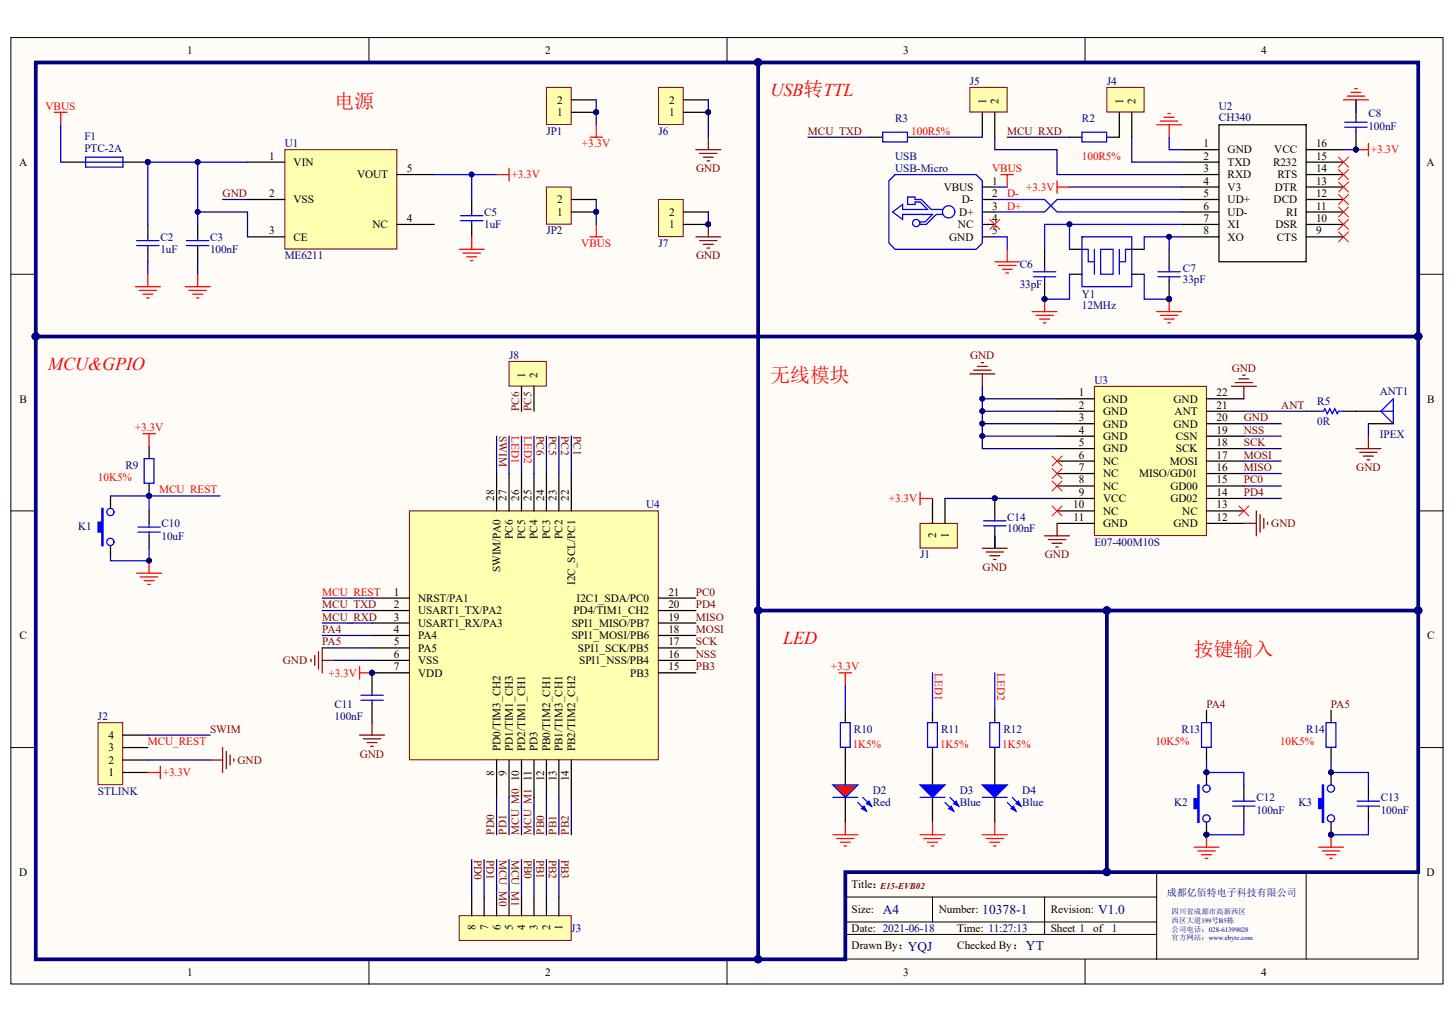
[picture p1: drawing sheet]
<svg xmlns="http://www.w3.org/2000/svg" width="289mm" height="203mm" viewBox="0 0 289 203" stroke-linecap="round" stroke-linejoin="round" font-family="sans-serif">
<defs><g id="words">
<g font-size="3.9" fill="#f00">
<text x="66.4" y="21.5">电源</text>
<text x="152.9" y="75.9">无线模块</text>
<text x="236.9" y="130.3">按键输入</text>
</g>
<g font-size="3.6" fill="#f00">
<text x="152.9" y="19">USB转TTL</text>
<text x="9.6" y="73.4">MCU&amp;GPIO</text>
<text x="155.4" y="127.8">LED</text>
</g>
<g font-size="2.7" fill="#000080">
<text x="175.2" y="181.4">A4</text>
<text x="194.9" y="181.4">10378-1</text>
<text x="217.9" y="181.4">V1.0</text>
<text x="180.1" y="188.8">YQJ</text>
<text x="203.6" y="188.6">YT</text>
</g>
<g font-size="2.2">
<text x="37.1" y="10.7">1</text>
<text x="108.2" y="10.7">2</text>
<text x="179.2" y="10.7">3</text>
<text x="250.3" y="10.7">4</text>
<text x="110.5" y="23">1</text>
<text x="110.5" y="20.6">2</text>
<text x="132.8" y="23">1</text>
<text x="132.8" y="20.6">2</text>
<text x="195.7" y="20.6" transform="rotate(-90 195.7 20.6)">1</text>
<text x="198.2" y="20.6" transform="rotate(-90 198.2 20.6)">2</text>
<text x="222.9" y="20.6" transform="rotate(-90 222.9 20.6)">1</text>
<text x="225.3" y="20.6" transform="rotate(-90 225.3 20.6)">2</text>
<text x="238.8" y="29.2">1</text>
<text x="261.2" y="29.2">16</text>
<text x="3.8" y="32.9">A</text>
<text x="53.4" y="31.7">1</text>
<text x="58.2" y="32.9">VIN</text>
<text x="70.8" y="35.4">VOUT</text>
<text x="80.7" y="34.2">5</text>
<text x="238.8" y="31.7">2</text>
<text x="238.8" y="34.2">3</text>
<text x="243.6" y="30.4">GND</text>
<text x="243.6" y="32.9">TXD</text>
<text x="243.6" y="35.4">RXD</text>
<text x="252.6" y="32.9">R232</text>
<text x="252.9" y="30.4">VCC</text>
<text x="253.5" y="35.4">RTS</text>
<text x="261.2" y="34.2">14</text>
<text x="261.2" y="31.7">15</text>
<text x="283.1" y="32.9">A</text>
<text x="53.4" y="39.1">2</text>
<text x="58.2" y="40.3">VSS</text>
<text x="110.5" y="40.3">2</text>
<text x="187.3" y="37.9">VBUS</text>
<text x="190.9" y="40.3">D-</text>
<text x="196.9" y="36.6">1</text>
<text x="196.9" y="39.1">2</text>
<text x="196.9" y="41.6">3</text>
<text x="238.8" y="36.6">4</text>
<text x="238.8" y="39.1">5</text>
<text x="238.8" y="41.6">6</text>
<text x="243.6" y="37.9">V3</text>
<text x="243.6" y="40.3">UD+</text>
<text x="252.7" y="40.3">DCD</text>
<text x="253" y="37.9">DTR</text>
<text x="261.2" y="41.6">11</text>
<text x="261.2" y="39.1">12</text>
<text x="261.2" y="36.6">13</text>
<text x="53.4" y="46.5">3</text>
<text x="58.2" y="47.8">CE</text>
<text x="73.9" y="45.3">NC</text>
<text x="80.7" y="44">4</text>
<text x="110.5" y="42.8">1</text>
<text x="132.8" y="45.3">1</text>
<text x="132.8" y="42.8">2</text>
<text x="188.4" y="47.8">GND</text>
<text x="190.1" y="45.3">NC</text>
<text x="190.3" y="42.8">D+</text>
<text x="196.9" y="44">4</text>
<text x="196.9" y="46.5">5</text>
<text x="238.8" y="44">7</text>
<text x="238.8" y="46.5">8</text>
<text x="243.6" y="42.8">UD-</text>
<text x="243.6" y="45.3">XI</text>
<text x="243.6" y="47.8">XO</text>
<text x="253.1" y="45.3">DSR</text>
<text x="253.4" y="47.8">CTS</text>
<text x="255.2" y="42.8">RI</text>
<text x="261.2" y="46.5">9</text>
<text x="261.2" y="44">10</text>
<text x="104.2" y="75" transform="rotate(-90 104.2 75)">1</text>
<text x="106.7" y="75" transform="rotate(-90 106.7 75)">2</text>
<text x="3.9" y="79.9">B</text>
<text x="214.1" y="78.7">1</text>
<text x="214.1" y="81.1">2</text>
<text x="214.1" y="83.6">3</text>
<text x="218.9" y="79.9">GND</text>
<text x="218.9" y="82.3">GND</text>
<text x="232.9" y="79.9">GND</text>
<text x="233.1" y="82.3">ANT</text>
<text x="241.4" y="83.6">20</text>
<text x="241.4" y="81.1">21</text>
<text x="241.4" y="78.7">22</text>
<text x="283.2" y="79.9">B</text>
<text x="214.1" y="86.1">4</text>
<text x="214.1" y="88.5">5</text>
<text x="218.9" y="84.8">GND</text>
<text x="218.9" y="87.3">GND</text>
<text x="218.9" y="89.8">GND</text>
<text x="232.9" y="84.8">GND</text>
<text x="233.3" y="89.8">SCK</text>
<text x="233.3" y="87.3">CSN</text>
<text x="241.4" y="88.5">18</text>
<text x="241.4" y="86.1">19</text>
<text x="214.1" y="91">6</text>
<text x="214.1" y="93.5">7</text>
<text x="214.1" y="95.9">8</text>
<text x="218.9" y="92.3">NC</text>
<text x="218.9" y="94.7">NC</text>
<text x="226" y="94.7">MISO/GD01</text>
<text x="232.1" y="92.3">MOSI</text>
<text x="241.4" y="95.9">15</text>
<text x="241.4" y="93.5">16</text>
<text x="241.4" y="91">17</text>
<text x="98.1" y="99.4" transform="rotate(-90 98.1 99.4)">28</text>
<text x="100.5" y="99.4" transform="rotate(-90 100.5 99.4)">27</text>
<text x="103" y="99.4" transform="rotate(-90 103 99.4)">26</text>
<text x="105.5" y="99.4" transform="rotate(-90 105.5 99.4)">25</text>
<text x="108" y="99.4" transform="rotate(-90 108 99.4)">24</text>
<text x="110.4" y="99.4" transform="rotate(-90 110.4 99.4)">23</text>
<text x="112.9" y="99.4" transform="rotate(-90 112.9 99.4)">22</text>
<text x="213" y="100.9">10</text>
<text x="214.1" y="98.4">9</text>
<text x="218.9" y="97.2">NC</text>
<text x="218.9" y="99.7">VCC</text>
<text x="232.2" y="99.7">GD02</text>
<text x="232.2" y="97.2">GD00</text>
<text x="241.4" y="100.9">13</text>
<text x="241.4" y="98.4">14</text>
<text x="101.7" y="107" transform="rotate(-90 101.7 107)">PC6</text>
<text x="104.2" y="107" transform="rotate(-90 104.2 107)">PC5</text>
<text x="106.7" y="107" transform="rotate(-90 106.7 107)">PC4</text>
<text x="109.2" y="107" transform="rotate(-90 109.2 107)">PC3</text>
<text x="111.6" y="107" transform="rotate(-90 111.6 107)">PC2</text>
<text x="185.8" y="106.7" transform="rotate(-90 185.8 106.7)">2</text>
<text x="188.3" y="106.7" transform="rotate(-90 188.3 106.7)">1</text>
<text x="213" y="103.4">11</text>
<text x="218.9" y="102.1">NC</text>
<text x="218.9" y="104.6">GND</text>
<text x="232.9" y="104.6">GND</text>
<text x="234.6" y="102.1">NC</text>
<text x="241.4" y="103.4">12</text>
<text x="99.3" y="113.6" transform="rotate(-90 99.3 113.6)">SWIM/PA0</text>
<text x="78.2" y="118.2">1</text>
<text x="83" y="119.4">NRST/PA1</text>
<text x="114.1" y="116.1" transform="rotate(-90 114.1 116.1)">I2C_SCL/PC1</text>
<text x="114.4" y="119.4">I2C1_SDA/PC0</text>
<text x="132.6" y="118.2">21</text>
<text x="78.2" y="120.7">2</text>
<text x="78.2" y="123.1">3</text>
<text x="78.2" y="125.6">4</text>
<text x="83" y="121.9">USART1_TX/PA2</text>
<text x="83" y="124.4">USART1_RX/PA3</text>
<text x="113.5" y="124.4">SPI1_MISO/PB7</text>
<text x="113.8" y="121.9">PD4/TIM1_CH2</text>
<text x="132.6" y="125.6">18</text>
<text x="132.6" y="123.1">19</text>
<text x="132.6" y="120.7">20</text>
<text x="3.9" y="126.9">C</text>
<text x="78.2" y="128.1">5</text>
<text x="78.2" y="130.6">6</text>
<text x="83" y="126.9">PA4</text>
<text x="83" y="129.3">PA5</text>
<text x="83" y="131.8">VSS</text>
<text x="113.5" y="126.9">SPI1_MOSI/PB6</text>
<text x="114.7" y="129.3">SPI1_SCK/PB5</text>
<text x="114.9" y="131.8">SPI1_NSS/PB4</text>
<text x="132.6" y="130.6">16</text>
<text x="132.6" y="128.1">17</text>
<text x="283.2" y="126.9">C</text>
<text x="78.2" y="133">7</text>
<text x="83" y="134.3">VDD</text>
<text x="125.1" y="134.3">PB3</text>
<text x="132.6" y="133">15</text>
<text x="21.6" y="149.1">3</text>
<text x="21.6" y="146.6">4</text>
<text x="99.3" y="149.1" transform="rotate(-90 99.3 149.1)">PD0/TIM3_CH2</text>
<text x="101.7" y="149.1" transform="rotate(-90 101.7 149.1)">PD1/TIM1_CH3</text>
<text x="104.2" y="149.1" transform="rotate(-90 104.2 149.1)">PD2/TIM1_CH1</text>
<text x="106.7" y="149.1" transform="rotate(-90 106.7 149.1)">PD3</text>
<text x="109.2" y="149.1" transform="rotate(-90 109.2 149.1)">PB0/TIM2_CH1</text>
<text x="111.6" y="149.1" transform="rotate(-90 111.6 149.1)">PB1/TIM3_CH1</text>
<text x="114.1" y="149.1" transform="rotate(-90 114.1 149.1)">PB2/TIM2_CH2</text>
<text x="21.6" y="154.1">1</text>
<text x="21.6" y="151.6">2</text>
<text x="98.1" y="153.9" transform="rotate(-90 98.1 153.9)">8</text>
<text x="100.5" y="153.9" transform="rotate(-90 100.5 153.9)">9</text>
<text x="103" y="155" transform="rotate(-90 103 155)">10</text>
<text x="105.5" y="154.9" transform="rotate(-90 105.5 154.9)">11</text>
<text x="108" y="155" transform="rotate(-90 108 155)">12</text>
<text x="110.4" y="155" transform="rotate(-90 110.4 155)">13</text>
<text x="112.9" y="155" transform="rotate(-90 112.9 155)">14</text>
<text x="3.8" y="173.8">D</text>
<text x="283.1" y="173.8">D</text>
<text x="169" y="176.3">Title：</text>
<text x="94.3" y="184.5" transform="rotate(-90 94.3 184.5)">8</text>
<text x="96.8" y="184.5" transform="rotate(-90 96.8 184.5)">7</text>
<text x="99.3" y="184.5" transform="rotate(-90 99.3 184.5)">6</text>
<text x="101.7" y="184.5" transform="rotate(-90 101.7 184.5)">5</text>
<text x="104.2" y="184.5" transform="rotate(-90 104.2 184.5)">4</text>
<text x="106.7" y="184.5" transform="rotate(-90 106.7 184.5)">3</text>
<text x="109.2" y="184.5" transform="rotate(-90 109.2 184.5)">2</text>
<text x="111.6" y="184.5" transform="rotate(-90 111.6 184.5)">1</text>
<text x="169" y="181.2">Size:</text>
<text x="169" y="184.9">Date: 2021-06-18</text>
<text x="186.3" y="181.2">Number:</text>
<text x="190" y="184.9">Time: 11:27:13</text>
<text x="208.5" y="181.2">Revision:</text>
<text x="208.5" y="184.9">Sheet 1</text>
<text x="216.9" y="184.9">of</text>
<text x="169" y="188.4">Drawn By：</text>
<text x="190" y="188.4">Checked By：</text>
<text x="37.1" y="193.6">1</text>
<text x="108.2" y="193.6">2</text>
<text x="179.2" y="193.6">3</text>
<text x="250.3" y="193.6">4</text>
</g>
<g font-size="2.2" fill="#000080">
<text x="192.5" y="16.8">J5</text>
<text x="219.6" y="16.8">J4</text>
<text x="241.9" y="21.8">U2</text>
<text x="271.6" y="23.3">C8</text>
<text x="16.7" y="27.7">F1</text>
<text x="56.5" y="29.2">U1</text>
<text x="108.4" y="26.8">JP1</text>
<text x="130.7" y="26.8">J6</text>
<text x="177.6" y="24.3">R3</text>
<text x="214.7" y="24.3">R2</text>
<text x="241.9" y="24">CH340</text>
<text x="271.6" y="25.8">100nF</text>
<text x="16.7" y="30.2">PTC-2A</text>
<text x="177.6" y="31.7">USB</text>
<text x="177.6" y="34.2">USB-Micro</text>
<text x="31.8" y="47.8">C2</text>
<text x="41.7" y="47.8">C3</text>
<text x="96.1" y="42.8">C5</text>
<text x="96.1" y="45.3">1uF</text>
<text x="108.4" y="46.5">JP2</text>
<text x="31.8" y="50.2">1uF</text>
<text x="41.7" y="50.2">100nF</text>
<text x="56.5" y="51.5">ME6211</text>
<text x="130.7" y="49">J7</text>
<text x="202.4" y="53.2">C6</text>
<text x="234.7" y="53.9">C7</text>
<text x="202.4" y="57.1">33pF</text>
<text x="214.7" y="59.1">Y1</text>
<text x="234.7" y="56.2">33pF</text>
<text x="214.7" y="61.4">12MHz</text>
<text x="101" y="71.2">J8</text>
<text x="217.2" y="76.2">U3</text>
<text x="261.4" y="80.4">R5</text>
<text x="273.8" y="78.4">ANT1</text>
<text x="261.4" y="84.3">0R</text>
<text x="273.8" y="86.8">IPEX</text>
<text x="24.9" y="93">R9</text>
<text x="128.2" y="100.9">U4</text>
<text x="15.5" y="105.1">K1</text>
<text x="32" y="104.6">C10</text>
<text x="32" y="107.1">10uF</text>
<text x="199.9" y="103.4">C14</text>
<text x="199.9" y="105.6">100nF</text>
<text x="182.6" y="110.8">J1</text>
<text x="217.2" y="108.3">E07-400M10S</text>
<text x="19.4" y="142.9">J2</text>
<text x="66.4" y="140.5">C11</text>
<text x="66.4" y="142.9">100nF</text>
<text x="169.5" y="145.4">R10</text>
<text x="186.8" y="145.4">R11</text>
<text x="199.1" y="145.4">R12</text>
<text x="234.5" y="145.4">R13</text>
<text x="259.2" y="145.4">R14</text>
<text x="19.4" y="157.8">STLINK</text>
<text x="173.2" y="157.5">D2</text>
<text x="173.2" y="160">Red</text>
<text x="190.5" y="157.5">D3</text>
<text x="190.5" y="160">Blue</text>
<text x="202.9" y="157.5">D4</text>
<text x="202.9" y="160">Blue</text>
<text x="233" y="160">K2</text>
<text x="249.3" y="159">C12</text>
<text x="249.3" y="161.4">100nF</text>
<text x="257.7" y="160">K3</text>
<text x="274" y="159">C13</text>
<text x="274" y="161.4">100nF</text>
<text x="113.4" y="184.9">J3</text>
<text x="220.6" y="184.9">1</text>
</g>
<g font-size="2.2" fill="#f00">
<text x="9" y="21.8">VBUS</text>
<text x="115.5" y="29.2">+3.3V</text>
<text x="180.8" y="26.8">100R¡À5%</text>
<text x="101.5" y="35.4">+3.3V</text>
<text x="196.9" y="34.2">VBUS</text>
<text x="214.7" y="31.7">100R¡À5%</text>
<text x="272.1" y="30.4">+3.3V</text>
<text x="199.9" y="41.6">D+</text>
<text x="199.9" y="39.1">D-</text>
<text x="203.6" y="37.9">+3.3V</text>
<text x="115.4" y="49">VBUS</text>
<text x="26.8" y="85.6">+3.3V</text>
<text x="101.5" y="86.6" transform="rotate(90 101.5 86.6)">LED1</text>
<text x="104" y="86.6" transform="rotate(90 104 86.6)">LED2</text>
<text x="19.4" y="95.5">10K¡À5%</text>
<text x="31.6" y="97.9">MCU_REST</text>
<text x="176.4" y="99.7">+3.3V</text>
<text x="64" y="118.2">MCU_REST</text>
<text x="65.2" y="134.3">+3.3V</text>
<text x="164.9" y="133">+3.3V</text>
<text x="185.5" y="133.5" transform="rotate(90 185.5 133.5)">LED1</text>
<text x="197.9" y="133.5" transform="rotate(90 197.9 133.5)">LED2</text>
<text x="29.3" y="147.9">MCU_REST</text>
<text x="169.2" y="148.3">1K¡À5%</text>
<text x="186.5" y="148.3">1K¡À5%</text>
<text x="198.9" y="148.3">1K¡À5%</text>
<text x="229.3" y="147.9">10K¡À5%</text>
<text x="254" y="147.9">10K¡À5%</text>
<text x="32.3" y="154.1">+3.3V</text>
</g>
<g font-size="2.2" fill="#800000">
<text x="160.3" y="26.8">MCU_TXD</text>
<text x="199.9" y="26.8">MCU_RXD</text>
<text x="138.1" y="34.2">GND</text>
<text x="44.2" y="39.1">GND</text>
<text x="138.1" y="51.5">GND</text>
<text x="192.5" y="71.2">GND</text>
<text x="244.4" y="73.7">GND</text>
<text x="103" y="81.6" transform="rotate(-90 103 81.6)">PC6</text>
<text x="105.5" y="81.6" transform="rotate(-90 105.5 81.6)">PC5</text>
<text x="246.8" y="83.6">GND</text>
<text x="254.3" y="81.1">ANT</text>
<text x="99" y="86.6" transform="rotate(90 99 86.6)">SWIM</text>
<text x="106.4" y="86.6" transform="rotate(90 106.4 86.6)">PC6</text>
<text x="108.9" y="86.6" transform="rotate(90 108.9 86.6)">PC5</text>
<text x="111.4" y="86.6" transform="rotate(90 111.4 86.6)">PC2</text>
<text x="113.8" y="86.6" transform="rotate(90 113.8 86.6)">PC1</text>
<text x="246.8" y="86.1">NSS</text>
<text x="246.8" y="88.5">SCK</text>
<text x="246.8" y="91">MOSI</text>
<text x="246.8" y="93.5">MISO</text>
<text x="246.8" y="95.9">PC0</text>
<text x="269.1" y="93.5">GND</text>
<text x="246.8" y="98.4">PD4</text>
<text x="252.3" y="104.6">GND</text>
<text x="195" y="113.3">GND</text>
<text x="207.3" y="110.8">GND</text>
<text x="138.1" y="118.2">PC0</text>
<text x="64" y="123.1">MCU_RXD</text>
<text x="64" y="120.7">MCU_TXD</text>
<text x="64" y="125.6">PA4</text>
<text x="138.1" y="123.1">MISO</text>
<text x="138.1" y="125.6">MOSI</text>
<text x="138.1" y="120.7">PD4</text>
<text x="56.1" y="131.8">GND</text>
<text x="64" y="128.1">PA5</text>
<text x="138.1" y="128.1">SCK</text>
<text x="138.1" y="130.6">NSS</text>
<text x="138.1" y="133">PB3</text>
<text x="239.4" y="140.5">PA4</text>
<text x="264.1" y="140.5">PA5</text>
<text x="41.7" y="145.4">SWIM</text>
<text x="47.1" y="151.6">GND</text>
<text x="71.4" y="150.3">GND</text>
<text x="98.1" y="165.7" transform="rotate(-90 98.1 165.7)">PD0</text>
<text x="100.5" y="165.7" transform="rotate(-90 100.5 165.7)">PD1</text>
<text x="103" y="165.7" transform="rotate(-90 103 165.7)">MCU_M0</text>
<text x="105.5" y="165.7" transform="rotate(-90 105.5 165.7)">MCU_M1</text>
<text x="108" y="165.7" transform="rotate(-90 108 165.7)">PB0</text>
<text x="110.4" y="165.7" transform="rotate(-90 110.4 165.7)">PB1</text>
<text x="112.9" y="165.7" transform="rotate(-90 112.9 165.7)">PB2</text>
<text x="94.1" y="170.6" transform="rotate(90 94.1 170.6)">PD0</text>
<text x="96.5" y="170.6" transform="rotate(90 96.5 170.6)">PD1</text>
<text x="99" y="170.6" transform="rotate(90 99 170.6)">MCU_M0</text>
<text x="101.5" y="170.6" transform="rotate(90 101.5 170.6)">MCU_M1</text>
<text x="104" y="170.6" transform="rotate(90 104 170.6)">PB0</text>
<text x="106.4" y="170.6" transform="rotate(90 106.4 170.6)">PB1</text>
<text x="108.9" y="170.6" transform="rotate(90 108.9 170.6)">PB2</text>
<text x="111.4" y="170.6" transform="rotate(90 111.4 170.6)">PB3</text>
</g>
<text font-size="2" fill="#000080" x="231.5" y="177.9">成都亿佰特电子科技有限公司</text>
<text font-size="1.8" fill="#800000" x="174.7" y="176.4">E15-EVB02</text>
<g font-size="1.5" fill="#000080">
<text x="232.5" y="181.4">四川省成都市高新西区</text>
<text x="232.5" y="183.1">西区大道199号B5栋</text>
<text x="232.5" y="184.9">公司电话：028-61399028</text>
<text x="232.5" y="186.6">官方网站：www.ebyte.com</text>
</g>
</g></defs>
<g fill="#fffcf8" stroke="#000" stroke-width=".2">
<path d="M2.2 7.5h284.1v187.8h-284.1z"/>
<path d="M7.1 12.4h274.3v177.9h-274.3z"/>
</g>
<g fill="none" stroke="#000" stroke-width=".2">
<path d="M73.2 7.5v4.9M144.3 7.5v4.9M215.3 7.5v4.9M2.2 54.4h4.9M281.4 54.4h5M2.2 101.4h4.9M281.4 101.4h5M2.2 148.3h4.9M281.4 148.3h5M167.7 178h61.8M185 178v5M207.3 178v7.4"/>
<path d="M229.5 173.1v17.3M259.2 173.1h-91.5v17.3M281.4 173.1h-22.2v17.3M73.2 190.4v4.9M144.3 190.4v4.9M167.7 185.4h61.8M167.7 183h61.8M215.3 190.4v4.9"/>
</g>
<g fill="none" stroke="#000" stroke-width=".25">
<path d="M269.1 19.8v3.7M172.7 27.2h2.5M180.1 27.2h2.5M194.9 37.1h2.5M194.9 39.6h2.5M212.2 27.2h2.5M219.6 27.2h2.5M234.5 29.7h7.4M234.5 32.2h7.4M234.5 34.6h7.4M234.5 37.1h7.4M234.5 39.6h7.4"/>
<path d="M241.9 24.8h17.3v27.1h-17.3zM259.2 29.7h7.4M259.2 32.2h7.4M259.2 34.6h7.4M259.2 37.1h7.4M259.2 39.6h7.4M269.1 26v3.7M194.9 42.1h2.5M194.9 44.5h2.5M194.9 47h2.5M207.3 49.5v3.7M207.3 55.7v3.7"/>
<path d="M212.2 49.5h2.5M212.2 54.4h2.5M224.6 49.5h2.5M224.6 54.4h2.5M232 49.5v3.7M232 55.7v3.7M234.5 42.1h7.4M234.5 44.5h7.4M234.5 47h7.4M259.2 42.1h7.4M259.2 44.5h7.4M259.2 47h7.4"/>
<path d="M21.9 98.4v2.5M29.6 88.5v2.5M29.6 95.9v2.5M21.9 108.3v2.5M29.6 101.4v2.5M29.6 106.3v2.5M167.7 140.9v2.5M167.7 148.3v7.5M167.7 158.2v5M185 140.9v2.5M185 148.3v7.5M185 158.2v5"/>
<path d="M197.4 140.9v2.5M197.4 148.3v7.5M197.4 158.2v5M239.4 140.9v2.5M239.4 148.3v2.5M239.4 153.3v2.5M246.8 155.8v2.4M264.1 140.9v2.5M264.1 148.3v2.5M264.1 153.3v2.5M271.5 155.8v2.4M239.4 163.2v2.4"/>
<path d="M246.8 160.7v2.5M264.1 163.2v2.4M271.5 160.7v2.5"/>
</g>
<g fill="none" stroke="#00f" stroke-width=".25">
<path d="M175.2 26.2h4.9v2h-4.9zM177.6 34.6h16.1l1.2 1.3v12.3l-1.2 1.3h-16.1l-1.2-1.3v-12.3zM214.7 26.2h4.9v2h-4.9zM266.8 24.3h4.5M266.8 25.3h4.5M269.1 23.5v.8M269.1 25.3v.7M187 41.6h-2.2l-2-2h-1.2v-.5h-1.5v1.5h1.5v-.5h1l1.5 1.5h-5v-1l-2 1.5 2 1.4v-.9h5.9l-1.4 1.4h-1M187 42.6h-1.2l-2 1.9h-1.2M205.1 53.9h4.4M205.1 54.9h4.4M207.3 53.2v.7"/>
<path d="M207.3 54.9v.8M214.7 47h9.9v9.9h-9.9zM214.7 49.5h1.2v2.4h1.3M217.2 49.5v4.9M218.4 49.5h2.5v4.9h-2.5zM222.1 49.5v4.9M224.6 49.5h-1.2v2.4h-1.3M229.8 53.9h4.4M229.8 54.9h4.4M232 53.2v.7M232 54.9v.8M28.6 91h2v4.9h-2z"/>
<path d="M27.4 104.6h4.4M27.4 105.6h4.4M29.6 103.9v.7M29.6 105.6v.7M166.8 143.4h1.9v4.9h-1.9zM182.6 158.2h4.9M184.1 143.4h1.9v4.9h-1.9zM187.5 159.2l1.7 1.8M188.5 158.2l1.7 1.8M194.9 158.2h5M196.4 143.4h1.9v4.9h-1.9zM199.9 159.2l1.7 1.8"/>
<path d="M200.9 158.2l1.7 1.8M238.4 143.4h2v4.9h-2zM244.6 159h4.5M244.6 160h4.5M246.8 158.2v.8M246.8 160v.7M263.1 143.4h2v4.9h-2zM269.3 159h4.5M269.3 160h4.5M271.5 158.2v.8M271.5 160v.7"/>
<circle cx="181.8" cy="44.3" r=".72"/>
<circle cx="188.3" cy="42" r="1.22"/>
<circle cx="21.9" cy="107.5" r=".72"/>
<circle cx="21.9" cy="101.6" r=".72"/>
<circle cx="239.4" cy="156.5" r=".72"/>
<circle cx="264.1" cy="156.5" r=".72"/>
<circle cx="239.4" cy="162.4" r=".72"/>
<circle cx="264.1" cy="162.4" r=".72"/>
</g>
<g fill="#000080" stroke="#000080" stroke-width=".2">
<circle cx="29.6" cy="98.4" r=".48"/>
<circle cx="29.6" cy="111.2" r=".48"/>
<circle cx="239.4" cy="153.3" r=".48"/>
<circle cx="239.4" cy="165.6" r=".48"/>
<circle cx="264.1" cy="153.3" r=".48"/>
<circle cx="264.1" cy="165.6" r=".48"/>
<circle cx="207.3" cy="59.3" r=".48"/>
<circle cx="232" cy="59.3" r=".48"/>
<circle cx="269.1" cy="29.7" r=".48"/>
</g>
<g fill="none" stroke="#f00" stroke-width=".25">
<path d="M266.6 19.8h4.9M267.3 19.1h3.5M268.1 18.3h2M268.8 17.6h.5M269.1 19.8v2.5M198.6 34.6h2.5M199.9 34.6v2.5M229.5 24.8h5M230.3 24h3.4M231 23.3h2M231.8 22.5h.4M232 24.8v2.4"/>
<path d="M197.4 51.9h4.9M198.1 52.7h3.5M198.9 53.4h2M199.6 54.2h.5M199.9 49.5v2.4M207.3 59.4v2.4M232 59.4v2.4M204.8 61.8h5M205.6 62.6h3.4M206.3 63.3h2M207 64.1h.5M229.5 61.8h5"/>
<path d="M230.3 62.6h3.4M231 63.3h2M231.8 64.1h.4M27.1 113.7h5M27.9 114.5h3.4M28.6 115.2h2M29.3 116h.5M29.6 111.3v2.4M166.5 133.5h2.5M167.7 133.5v2.5M165.3 165.6h4.9M166 166.4h3.5"/>
<path d="M166.8 167.1h1.9M167.5 167.9h.5M167.7 163.2v2.4M182.6 165.6h4.9M183.3 166.4h3.5M184.1 167.1h1.9M184.8 167.9h.5M185 163.2v2.4M194.9 165.6h5M195.7 166.4h3.4M196.4 167.1h2M197.2 167.9h.4"/>
<path d="M197.4 163.2v2.4M236.9 168.1h5M237.7 168.9h3.4M238.4 169.6h2M239.2 170.3h.5M239.4 165.6v2.5M261.7 168.1h4.9M262.4 168.9h3.5M263.1 169.6h2M263.9 170.3h.5M264.1 165.6v2.5"/>
</g>
<g fill="#00f" stroke="#00f" stroke-width=".25">
<path d="M182.6 155.8h4.9l-2.5 2.4z"/>
<path d="M188.8 160l.4 1-.9-.5z"/>
<path d="M189.7 159l.5 1-1-.5z"/>
<path d="M194.9 155.8h5l-2.5 2.4z"/>
<path d="M201.1 160l.5 1-1-.5z"/>
<path d="M202.1 159l.5 1-1-.5z"/>
<path d="M20.2 100.9h.2v7.4h-.2v-2.7h-.7v-2h.7z" fill-rule="evenodd"/>
<path d="M237.7 155.8h.2v7.4h-.2v-2.7h-.8v-2h.8z" fill-rule="evenodd"/>
<path d="M262.4 155.8h.2v7.4h-.2v-2.7h-.7v-2h.7z" fill-rule="evenodd"/>
</g>
<g fill="none" stroke="#f00" stroke-width=".2">
<path d="M265.6 38.6l2 2M265.6 36.1l2 2M265.6 33.7l2 1.9M265.6 31.2l2 2M267.6 38.6l-2 2M267.6 36.1l-2 2M267.6 33.7l-2 1.9M267.6 31.2l-2 2M196.4 43.5l2 2M198.4 43.5l-2 2M265.6 46l2 2M265.6 43.5l2 2"/>
<path d="M265.6 41.1l2 1.9M267.6 46l-2 2M267.6 43.5l-2 2M267.6 41.1l-2 1.9"/>
</g>
<path d="M165.3 155.8h4.9l-2.5 2.4z" fill="#f00" stroke="#00f" stroke-width=".25"/>
<path d="M165.3 158.2h4.9M170.2 159.2l1.7 1.8M171.2 158.2l1.7 1.8" fill="none" stroke="#00f" stroke-width=".25"/>
<g fill="#00f" stroke="#00f" stroke-width=".25">
<path d="M171.5 160l.4 1-.9-.5z"/>
<path d="M172.4 159l.5 1-1-.5z"/>
</g>
<path d="M81.2 101.4h49.4v49.4h-49.4z" fill="#ffffb0" stroke="#800000" stroke-width=".2"/>
<g fill="none" stroke="#000" stroke-width=".25">
<path d="M98.5 94v7.4M101 94v7.4M103.5 94v7.4M106 94v7.4M108.4 94v7.4M110.9 94v7.4M113.4 94v7.4M259.2 81.6h2.5M266.6 81.6h7.4M271.5 84.1h5M73.8 118.7h7.4M130.7 118.7h7.4"/>
<path d="M73.8 121.2h7.4M73.8 123.6h7.4M73.8 126.1h7.4M73.8 128.6h7.4M73.8 131h7.4M73.8 133.5h7.4M130.7 121.2h7.4M130.7 123.6h7.4M130.7 126.1h7.4M130.7 128.6h7.4M130.7 131h7.4M130.7 133.5h7.4"/>
<path d="M98.5 150.8v7.4M101 150.8v7.4M103.5 150.8v7.4M106 150.8v7.4M108.4 150.8v7.4M110.9 150.8v7.4M113.4 150.8v7.4"/>
</g>
<circle cx="73.8" cy="133.5" r=".48" fill="#000080" stroke="#000080" stroke-width=".2"/>
<g fill="none" stroke="#800000" stroke-width=".25">
<path d="M192.5 74.2h4.9M193.2 73.5h3.5M193.9 72.7h2M194.7 72h.5M194.9 74.2v2.5M244.4 76.7h4.9M245.1 75.9h3.5M245.8 75.2h2M246.6 74.4h.5M246.8 76.7v2.4M269.1 89h4.9M269.8 89.8h3.5"/>
<path d="M270.6 90.5h1.9M271.3 91.2h.5M271.5 86.6v2.4M246.8 103.9h2.5M249.3 101.4v4.9M250 102.1v3.5M250.8 102.9v1.9M251.5 103.6v.5"/>
</g>
<path d="M276.5 79.1v5l-2.5-2.5zM261.7 81.6h.9l.3-.5 .5 1 .5-1 .5 1 .5-1 .5 1 .2-.5h1M274 81.6h2.5" fill="none" stroke="#00f" stroke-width=".25"/>
<path d="M217.2 76.7h22.2v29.6h-22.2z" fill="#ffffb0" stroke="#800000" stroke-width=".2"/>
<g fill="none" stroke="#000" stroke-width=".25">
<path d="M12 32.2h5M24.4 32.2h4.9M93.6 39.6v2.5M29.3 44.5v2.5M29.3 49.5v2.4M39.2 44.5v2.5M39.2 49.5v2.4M93.6 44.5v2.5M209.8 79.1h7.4M239.4 79.1h7.4M209.8 81.6h7.4M209.8 84.1h7.4"/>
<path d="M209.8 86.6h7.4M209.8 89h7.4M209.8 91.5h7.4M209.8 94h7.4M209.8 96.4h7.4M209.8 98.9h7.4M239.4 81.6h7.4M239.4 84.1h7.4M239.4 86.6h7.4M239.4 89h7.4M239.4 91.5h7.4M239.4 94h7.4"/>
<path d="M239.4 96.4h7.4M239.4 98.9h7.4M209.8 101.4h7.4M209.8 103.9h7.4M239.4 101.4h7.4M239.4 103.9h7.4M73.8 133.5v3.7M73.8 139.7v3.7"/>
</g>
<g fill="none" stroke="#00f" stroke-width=".25">
<path d="M17 31.2h7.4v2h-7.4zM17 32.2h7.4M27.1 47.7h4.5M27.1 48.7h4.5M29.3 47v.7M29.3 48.7v.8M37 47.7h4.5M37 48.7h4.5M39.2 47v.7M39.2 48.7v.8M91.4 42.8h4.4M91.4 43.8h4.4"/>
<path d="M93.6 42.1v.7M93.6 43.8v.7M71.6 138h4.5M71.6 139h4.5M73.8 137.2v.8M73.8 139v.7"/>
</g>
<g fill="none" stroke="#f00" stroke-width=".25">
<path d="M10.8 22.3h2.5M12 22.3v2.5M98.5 34.6h2.5M101 33.4v2.5M26.9 56.9h4.9M27.6 57.6h3.5M28.4 58.4h1.9M29.1 59.1h.5M29.3 54.4v2.5M36.8 56.9h4.9M37.5 57.6h3.5M38.2 58.4h2"/>
<path d="M39 59.1h.5M39.2 54.4v2.5M91.1 49.5h5M91.9 50.2h3.4M92.6 51h2M93.4 51.7h.4M93.6 47v2.5"/>
</g>
<g fill="#000080" stroke="#000080" stroke-width=".2">
<circle cx="29.3" cy="32.1" r=".47"/>
<circle cx="73.8" cy="133.5" r=".48"/>
</g>
<path d="M61.7 130.8v.5M62.5 130.1v1.9M63.2 129.3v3.5M63.9 128.6v4.9M63.9 131h2.5M71.4 145.9h4.9M72.1 146.6h3.5M72.8 147.4h2M73.6 148.1h.5M73.8 143.4v2.5" fill="none" stroke="#800000" stroke-width=".25"/>
<path d="M19.5 143.4h4.8v12.3h-4.8z" fill="#ffffb0" stroke="#800000" stroke-width=".2"/>
<path d="M24.4 153.3h4.9M24.4 150.8h4.9M24.4 148.3h4.9M24.4 145.9h4.9" fill="none" stroke="#000" stroke-width=".25"/>
<path d="M182.6 103.9h7.4v4.8h-7.4z" fill="#ffffb0" stroke="#800000" stroke-width=".2"/>
<path d="M185 98.9v5M187.5 98.9v5" fill="none" stroke="#000" stroke-width=".25"/>
<path d="M207.3 106.3h4.9M208 107.1h3.5M208.8 107.8h1.9M209.5 108.6h.5M209.8 103.9v2.4M41.7 150.8h2.5M44.2 148.3v5M44.9 149.1v3.4M45.7 149.8v2M46.4 150.6v.5" fill="none" stroke="#800000" stroke-width=".25"/>
<path d="M219.6 17.3h7.4v4.9h-7.4z" fill="#ffffb0" stroke="#800000" stroke-width=".2"/>
<path d="M222.1 22.3v4.9M224.6 22.3v4.9" fill="none" stroke="#000" stroke-width=".25"/>
<path d="M192.5 17.3h7.3v4.9h-7.3z" fill="#ffffb0" stroke="#800000" stroke-width=".2"/>
<path d="M194.9 22.3v4.9M197.4 22.3v4.9M197.4 98.9v3.7M197.4 105.1v3.7" fill="none" stroke="#000" stroke-width=".25"/>
<path d="M245.8 100.4l2 2M247.8 100.4l-2 2" fill="none" stroke="#f00" stroke-width=".2"/>
<circle cx="197.4" cy="98.9" r=".48" fill="#000080" stroke="#000080" stroke-width=".2"/>
<path d="M195.2 103.4h4.4M195.2 104.3h4.4M197.4 102.6v.8M197.4 104.3v.8" fill="none" stroke="#00f" stroke-width=".25"/>
<path d="M194.9 108.8h5M195.7 109.5h3.4M196.4 110.3h2M197.2 111h.4M197.4 106.3v2.5" fill="none" stroke="#800000" stroke-width=".25"/>
<path d="M56.5 29.7h22.2v19.7h-22.2z" fill="#ffffb0" stroke="#800000" stroke-width=".2"/>
<path d="M49.1 32.2h7.4M49.1 39.6h7.4M78.8 34.6h7.4M49.1 47h7.4M78.8 44.5h7.4" fill="none" stroke="#000" stroke-width=".25"/>
<path d="M117.1 27.2h2.5M118.3 24.8v2.4M117.1 47h2.5M118.3 44.5v2.5" fill="none" stroke="#f00" stroke-width=".25"/>
<path d="M130.7 17.3h4.9v7.4h-4.9z" fill="#ffffb0" stroke="#800000" stroke-width=".2"/>
<path d="M135.6 19.8h5M135.6 22.3h5" fill="none" stroke="#000" stroke-width=".25"/>
<circle cx="140.5" cy="22.3" r=".47" fill="#000080" stroke="#000080" stroke-width=".2"/>
<path d="M130.7 39.6h4.9v7.4h-4.9z" fill="#ffffb0" stroke="#800000" stroke-width=".2"/>
<path d="M135.6 44.5h5M135.6 42.1h5" fill="none" stroke="#000" stroke-width=".25"/>
<circle cx="140.5" cy="44.5" r=".47" fill="#000080" stroke="#000080" stroke-width=".2"/>
<path d="M138.1 29.7h4.9M138.8 30.4h3.5M139.6 31.2h1.9M140.3 31.9h.5M140.6 27.2v2.5M138.1 47h4.9M138.8 47.7h3.5M139.6 48.5h1.9M140.3 49.2h.5M140.6 44.5v2.5" fill="none" stroke="#800000" stroke-width=".25"/>
<path d="M108.4 17.3h4.9v7.4h-4.9z" fill="#ffffb0" stroke="#800000" stroke-width=".2"/>
<path d="M113.4 19.8h4.9M113.4 22.3h4.9" fill="none" stroke="#000" stroke-width=".25"/>
<circle cx="118.3" cy="22.3" r=".48" fill="#000080" stroke="#000080" stroke-width=".2"/>
<path d="M108.4 37.1h4.9v7.4h-4.9z" fill="#ffffb0" stroke="#800000" stroke-width=".2"/>
<path d="M113.4 39.6h4.9M113.4 42.1h4.9" fill="none" stroke="#000" stroke-width=".25"/>
<circle cx="118.3" cy="42" r=".48" fill="#000080" stroke="#000080" stroke-width=".2"/>
<path d="M91.1 181.7h22.2v4.9h-22.2z" fill="#ffffb0" stroke="#800000" stroke-width=".2"/>
<path d="M93.6 178v3.7M96.1 178v3.7M98.5 178v3.7M101 178v3.7M103.5 178v3.7M106 178v3.7M108.4 178v3.7M110.9 178v3.7" fill="none" stroke="#000" stroke-width=".25"/>
<path d="M209.8 35.9v2.5M209.8 37.1h2.4M269.1 29.7h2.4M271.5 28.5v2.4M28.4 86.1h2.4M29.6 86.1v2.4M182.6 97.7v2.4M182.6 98.9h2.4M71.4 132.3v2.5M71.4 133.5h2.4M29.3 153.3h2.5M31.8 152.1v2.4" fill="none" stroke="#f00" stroke-width=".25"/>
<g fill="#000080" stroke="#000080" stroke-width=".2">
<circle cx="73.8" cy="133.5" r=".48"/>
<circle cx="269.1" cy="29.7" r=".48"/>
</g>
<path d="M101 71.7h7.4v4.9h-7.4z" fill="#ffffb0" stroke="#800000" stroke-width=".2"/>
<path d="M103.5 76.7v4.9M106 76.7v4.9" fill="none" stroke="#000" stroke-width=".25"/>
<g fill="none" stroke="#000080" stroke-width=".25">
<path d="M118.3 19.8v5M140.6 19.8v7.4M269.1 19.8v2.5M44.2 39.6h4.9M118.3 39.6v4.9M160.3 27.2h12.4M182.6 27.2h12.3M197.4 27.2v2.5h12.4v4.9h24.7M199.9 27.2h12.3M212.2 37.1h22.3M224.6 27.2v5h9.9M39.2 42.1h9.9v4.9"/>
<path d="M39.2 51.9v2.5M140.6 42.1v2.4M194.9 79.1v2.5h14.9M194.9 76.7v2.4h14.9M98.5 86.6v7.4M101 86.6v7.4M103.5 86.6v7.4M106 86.6v7.4M108.4 86.6v7.4M110.9 86.6v7.4M113.4 86.6v7.4M187.5 98.9h22.3"/>
<path d="M194.9 86.6v2.4h14.9M194.9 84.1v2.5h14.9M194.9 81.6v2.5h14.9M246.8 98.9h7.4M246.8 96.4h7.4M246.8 94h7.4M246.8 91.5h7.4M246.8 89h7.4M246.8 86.6h7.4M246.8 84.1h7.4M246.8 81.6h12.4M271.5 84.1v2.5"/>
<path d="M63.9 118.7h9.9M197.4 106.3v2.5M63.9 128.6h9.9M63.9 126.1h9.9M63.9 123.6h9.9M63.9 121.2h9.9M66.4 131h7.4M29.3 150.8h12.4M29.3 145.9h12.4M98.5 158.2v7.4M101 158.2v7.4M103.5 158.2v7.4"/>
<path d="M106 158.2v7.4M108.4 158.2v7.4M110.9 158.2v7.4M113.4 158.2v7.4M93.6 170.6v7.4M96.1 170.6v7.4M98.5 170.6v7.4M101 170.6v7.4M103.5 170.6v7.4M106 170.6v7.4M108.4 170.6v7.4M110.9 170.6v7.4"/>
</g>
<path d="M7.1 12.4h274.3v160.7h-113.7v17.3h-160.6zM150.4 12.4v178M7.1 66.8h274.3M150.4 121.2h131M219.6 121.2v51.9" fill="none" stroke="#000080" stroke-width=".74"/>
<g fill="#000080" stroke="#000080" stroke-width=".2">
<circle cx="219.6" cy="173" r=".72"/>
<circle cx="219.6" cy="121.1" r=".72"/>
<circle cx="29.6" cy="111.2" r=".48"/>
<circle cx="29.6" cy="98.4" r=".48"/>
<circle cx="29.3" cy="32.1" r=".47"/>
<circle cx="39.2" cy="32.1" r=".48"/>
<circle cx="39.2" cy="42" r=".48"/>
<circle cx="93.6" cy="34.6" r=".47"/>
<circle cx="197.4" cy="98.9" r=".48"/>
<circle cx="194.9" cy="86.5" r=".48"/>
<circle cx="194.9" cy="84.1" r=".48"/>
<circle cx="194.9" cy="81.6" r=".48"/>
<circle cx="194.9" cy="79.1" r=".48"/>
<circle cx="207.3" cy="59.3" r=".48"/>
<circle cx="212.2" cy="44.5" r=".48"/>
<circle cx="232" cy="59.3" r=".48"/>
<circle cx="232" cy="47" r=".48"/>
<circle cx="239.4" cy="165.6" r=".48"/>
<circle cx="239.4" cy="153.3" r=".48"/>
<circle cx="264.1" cy="165.6" r=".48"/>
<circle cx="264.1" cy="153.3" r=".48"/>
<circle cx="269.1" cy="29.7" r=".48"/>
<circle cx="118.3" cy="42" r=".48"/>
<circle cx="118.3" cy="22.3" r=".48"/>
<circle cx="140.5" cy="44.5" r=".47"/>
<circle cx="140.5" cy="22.3" r=".47"/>
<circle cx="281.4" cy="66.7" r=".72"/>
<circle cx="150.4" cy="12.4" r=".72"/>
<circle cx="7.1" cy="66.7" r=".72"/>
<circle cx="150.4" cy="190.3" r=".72"/>
<circle cx="281.4" cy="121.1" r=".72"/>
<circle cx="150.4" cy="121.1" r=".72"/>
</g>
<g fill="none" stroke="#00f" stroke-width=".25">
<path d="M12 24.8v7.4M39.2 32.2v12.3M49.1 32.2h-19.8v12.3M86.2 34.6h12.3M93.6 34.6v5M197.4 39.6h9.9l2.5 2.5h24.7M197.4 37.1h2.5M232 27.2v2.5h2.5M234.5 39.6h-24.7l-2.5 2.5h-9.9M266.6 29.7h2.5M29.3 51.9v2.5M197.4 47h2.5v2.5"/>
<path d="M212.2 54.4v5h-4.9M212.2 44.5h-4.9v5M227.1 54.4v5h4.9M232 47v2.5M234.5 44.5h-22.3v5M234.5 47h-7.4v2.5M21.9 98.4h7.7v3M29.6 98.4h14.1M29.6 108.8v2.5h-7.7v-.5M167.7 136v4.9M185 133.5v7.4M197.4 133.5v7.4"/>
<path d="M239.4 150.8v2.5h7.4v2.5M264.1 150.8v2.5h7.4v2.5M246.8 163.2v2.4h-7.4M271.5 163.2v2.4h-7.4"/>
</g>
<path d="M208.8 90.5l1.9 2M208.8 93l1.9 2M208.8 95.5l1.9 1.9M210.7 90.5l-1.9 2M210.7 93l-1.9 2M210.7 95.5l-1.9 1.9M208.8 100.4l1.9 2M210.7 100.4l-1.9 2" fill="none" stroke="#f00" stroke-width=".2"/>
<use href="#words"/>
</svg>
